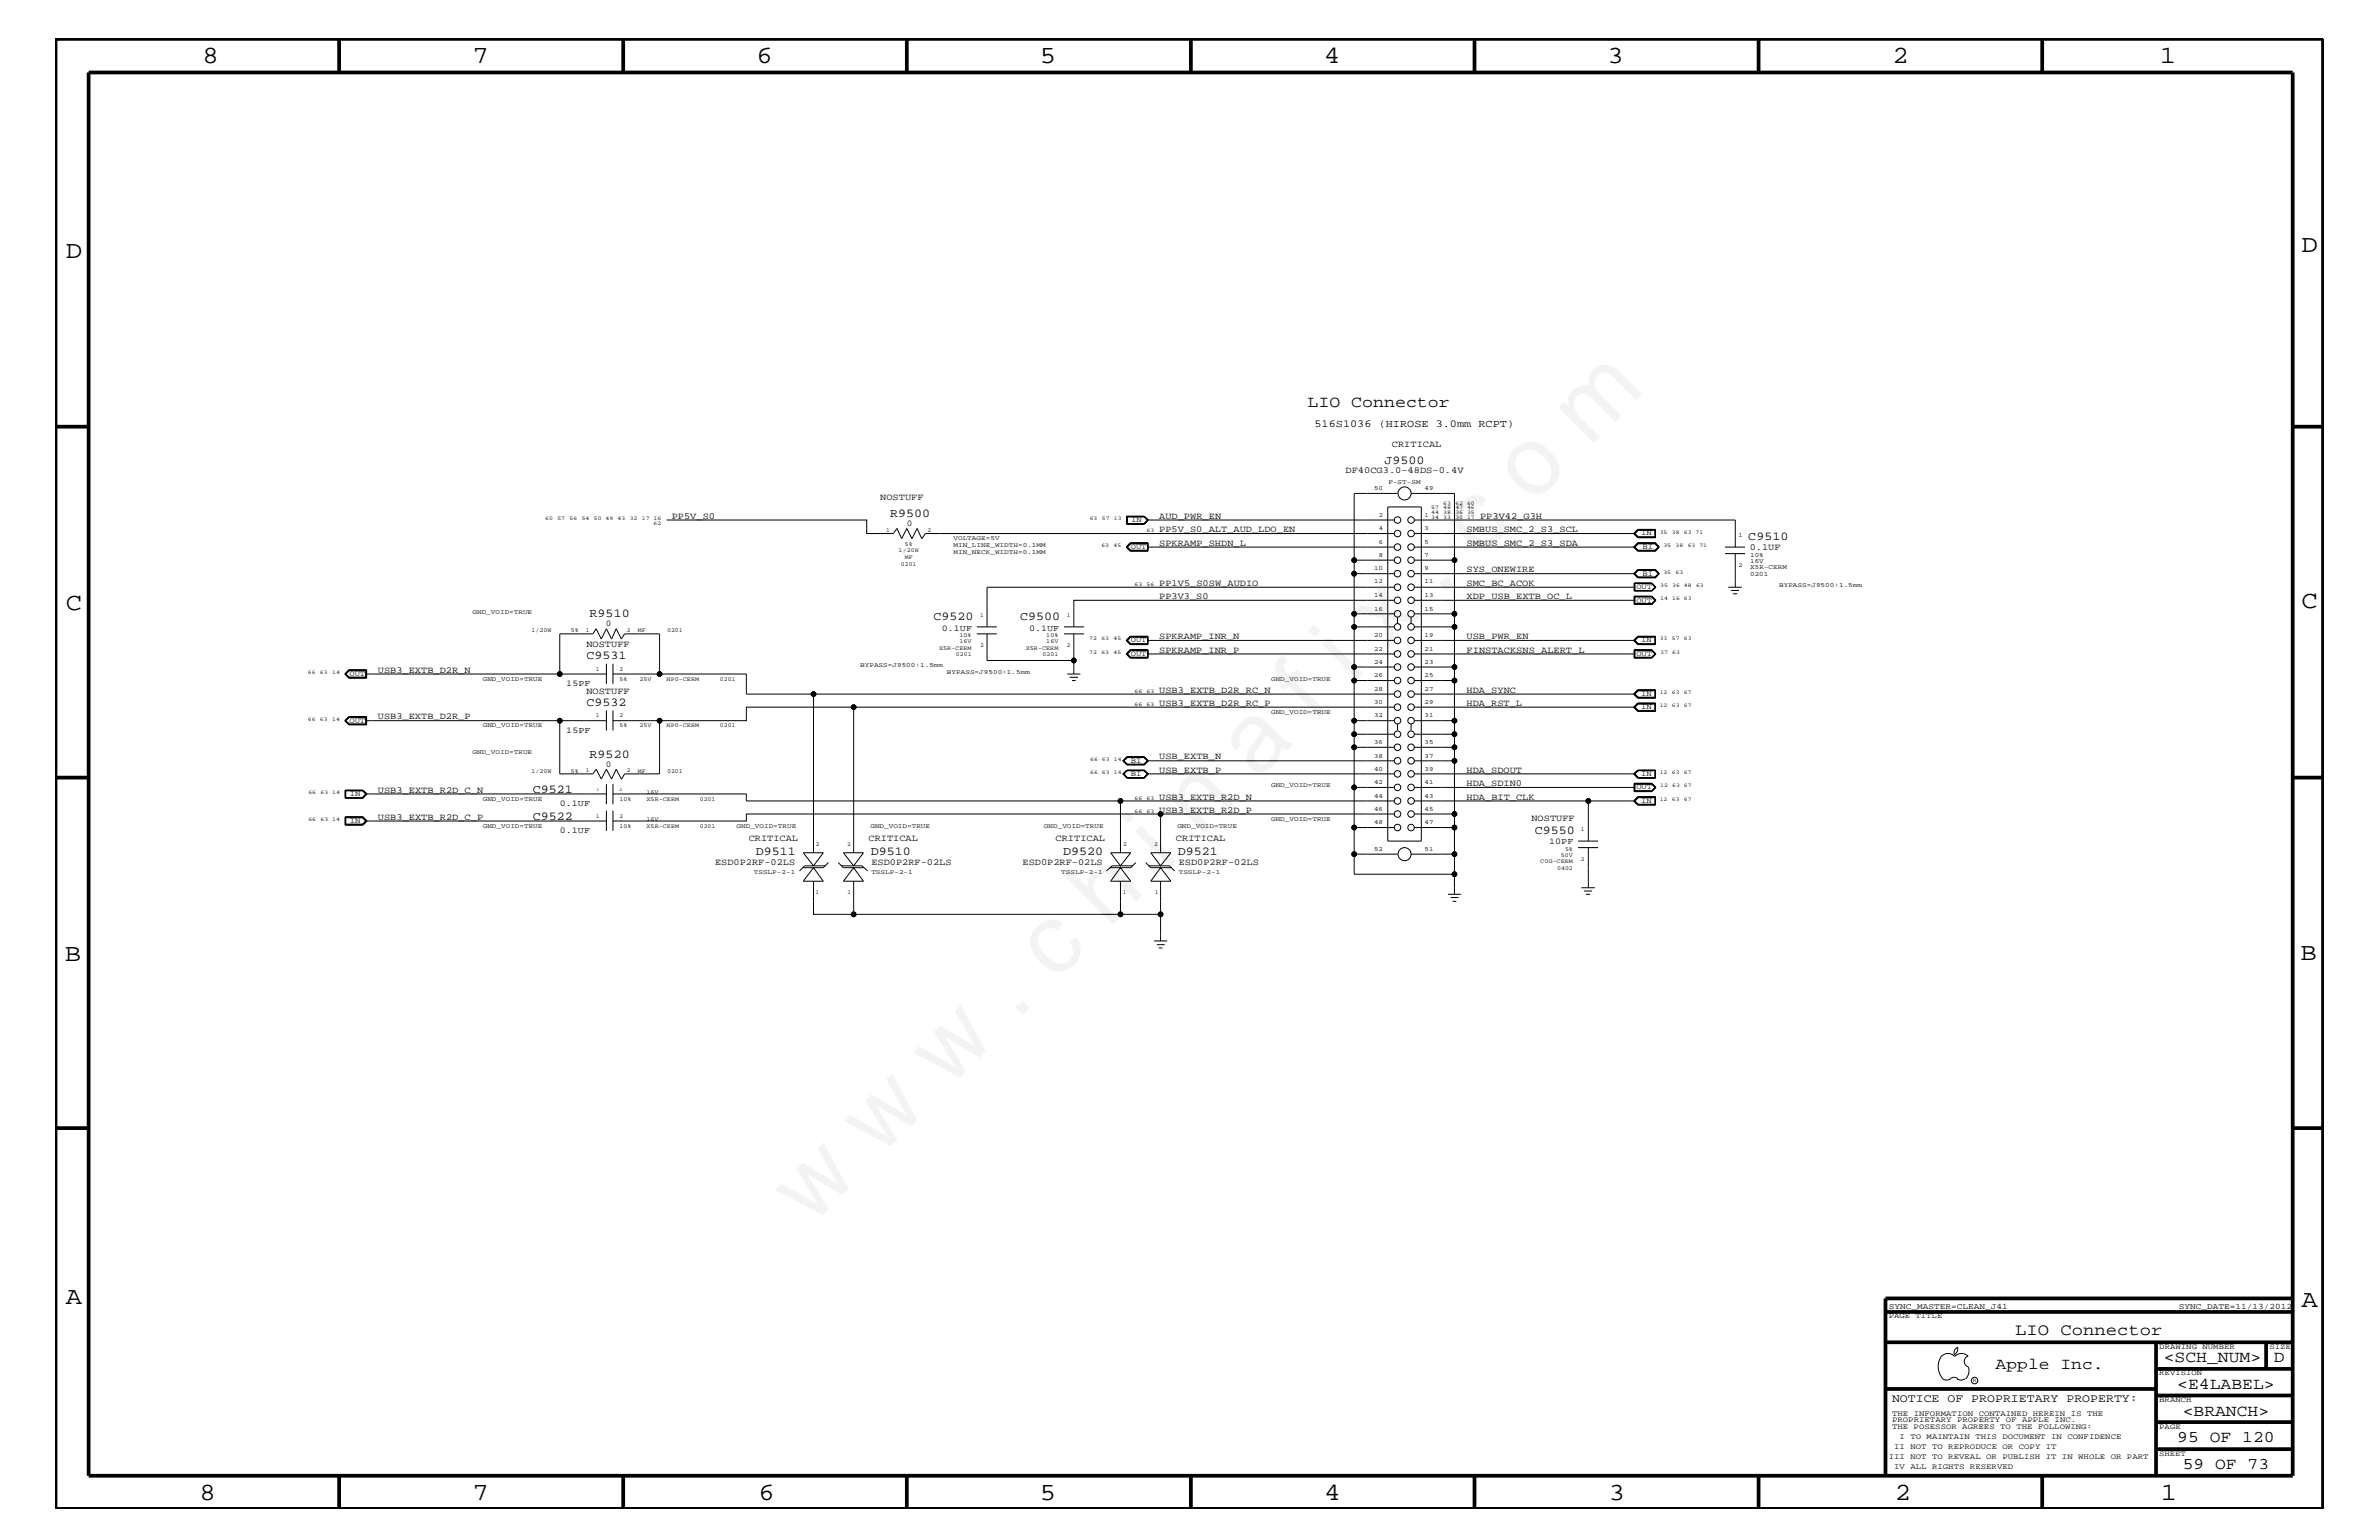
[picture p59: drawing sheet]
<svg xmlns="http://www.w3.org/2000/svg" width="432mm" height="279mm" viewBox="0 0 432 279" stroke-linecap="round" stroke-linejoin="round" font-family="sans-serif">
<defs><g id="words">
<text font-size="17.6" x="147.1" y="222.6" transform="rotate(-45 147.1 222.6)">w w w . c h i n a f i x . c o m</text>
<g font-size="4.5">
<text x="36.7" y="11.5">8</text>
<text x="85.8" y="11.5">7</text>
<text x="137.3" y="11.5">6</text>
<text x="188.7" y="11.5">5</text>
<text x="240.3" y="11.5">4</text>
<text x="291.8" y="11.5">3</text>
<text x="343.5" y="11.5">2</text>
<text x="392" y="11.5">1</text>
<text x="11.9" y="46.8">D</text>
<text x="417.7" y="45.7">D</text>
<text x="11.9" y="110.6">C</text>
<text x="417.7" y="110.3">C</text>
<text x="11.8" y="174.3">B</text>
<text x="417.6" y="174.2">B</text>
<text x="11.9" y="236.7">A</text>
<text x="417.7" y="237.1">A</text>
<text x="36.2" y="272.1">8</text>
<text x="85.8" y="272.1">7</text>
<text x="137.7" y="272.1">6</text>
<text x="188.7" y="272.1">5</text>
<text x="240.4" y="272.1">4</text>
<text x="292" y="272.1">3</text>
<text x="343.9" y="272.1">2</text>
<text x="392.2" y="272.1">1</text>
</g>
<g font-size="3">
<text x="237.3" y="73.8">LIO Connector</text>
<text x="365.8" y="242.3">LIO Connector</text>
<text x="362.2" y="248.4">Apple Inc.</text>
<text x="392.7" y="247.1">&lt;SCH_NUM&gt;</text>
<text x="395.2" y="252">&lt;E4LABEL&gt;</text>
<text x="412.7" y="247.1">D</text>
<text x="396.2" y="256.8">&lt;BRANCH&gt;</text>
<text x="395.2" y="261.6">95 OF 120</text>
<text x="396.2" y="266.6">59 OF 73</text>
</g>
<g font-size="2.2">
<text x="251.3" y="84.1">J9500</text>
<text x="161.5" y="93.8">R9500</text>
<text x="317.3" y="98">C9510</text>
<text x="107" y="112">R9510</text>
<text x="169.4" y="112.6">C9520</text>
<text x="185.2" y="112.6">C9500</text>
<text x="106.4" y="119.6">C9531</text>
<text x="106.4" y="128">C9532</text>
<text x="107" y="137.4">R9520</text>
<text x="96.7" y="143.9">C9521</text>
<text x="96.7" y="148.7">C9522</text>
<text x="137.2" y="155.1">D9511</text>
<text x="158.1" y="155.1">D9510</text>
<text x="193" y="155.1">D9520</text>
<text x="213.8" y="155.1">D9521</text>
<text x="278.6" y="151.3">C9550</text>
</g>
<text font-size="2.1" x="343.4" y="254.4">NOTICE OF PROPRIETARY PROPERTY:</text>
<text font-size="1.9" x="238.6" y="77.4">516S1036 (HIROSE 3.0mm RCPT)</text>
<g font-size="1.7">
<text x="252.6" y="81.1">CRITICAL</text>
<text x="244.2" y="85.9">DF40CG3.0-48DS-0.4V</text>
<text x="121.9" y="94.2">PP5V_S0</text>
<text x="159.8" y="90.7">NOSTUFF</text>
<text x="210.4" y="94.2">AUD_PWR_EN</text>
<text x="268.6" y="94.2">PP3V42_G3H</text>
<text x="210.4" y="99">SPKRAMP_SHDN_L</text>
<text x="210.4" y="96.5">PP5V_S0_ALT_AUD_LDO_EN</text>
<text x="266.2" y="96.5">SMBUS_SMC_2_S3_SCL</text>
<text x="266.2" y="99">SMBUS_SMC_2_S3_SDA</text>
<text x="317.6" y="99.9">0.1UF</text>
<text x="210.4" y="106.3">PP1V5_S0SW_AUDIO</text>
<text x="266.2" y="103.8">SYS_ONEWIRE</text>
<text x="266.2" y="106.3">SMC_BC_ACOK</text>
<text x="210.4" y="108.7">PP3V3_S0</text>
<text x="266.2" y="108.7">XDP_USB_EXTB_OC_L</text>
<text x="106.4" y="117.4">NOSTUFF</text>
<text x="210.4" y="115.9">SPKRAMP_INR_N</text>
<text x="210.4" y="118.4">SPKRAMP_INR_P</text>
<text x="266.2" y="115.9">USB_PWR_EN</text>
<text x="266.2" y="118.4">FINSTACKSNS_ALERT_L</text>
<text x="68.6" y="122">USB3_EXTB_D2R_N</text>
<text x="106.4" y="125.9">NOSTUFF</text>
<text x="210.4" y="125.7">USB3_EXTB_D2R_RC_N</text>
<text x="266.2" y="125.7">HDA_SYNC</text>
<text x="68.6" y="130.5">USB3_EXTB_D2R_P</text>
<text x="210.4" y="128">USB3_EXTB_D2R_RC_P</text>
<text x="266.2" y="128">HDA_RST_L</text>
<text x="210.4" y="137.8">USB_EXTB_N</text>
<text x="68.6" y="143.9">USB3_EXTB_R2D_C_N</text>
<text x="210.4" y="140.2">USB_EXTB_P</text>
<text x="266.2" y="140.2">HDA_SDOUT</text>
<text x="266.2" y="142.6">HDA_SDIN0</text>
<text x="68.6" y="148.7">USB3_EXTB_R2D_C_P</text>
<text x="210.4" y="145.1">USB3_EXTB_R2D_N</text>
<text x="210.4" y="147.5">USB3_EXTB_R2D_P</text>
<text x="266.2" y="145.1">HDA_BIT_CLK</text>
<text x="278" y="149">NOSTUFF</text>
<text x="135.9" y="152.6">CRITICAL</text>
<text x="157.6" y="152.6">CRITICAL</text>
<text x="191.6" y="152.6">CRITICAL</text>
<text x="213.4" y="152.6">CRITICAL</text>
<text x="129.8" y="157">ESD0P2RF-02LS</text>
<text x="158.2" y="157">ESD0P2RF-02LS</text>
<text x="185.6" y="157">ESD0P2RF-02LS</text>
<text x="214" y="157">ESD0P2RF-02LS</text>
</g>
<g font-size="1.6">
<text x="164.6" y="95.4">0</text>
<text x="110" y="113.7">0</text>
<text x="170.9" y="114.4">0.1UF</text>
<text x="186.8" y="114.4">0.1UF</text>
<text x="102.8" y="124.4">15PF</text>
<text x="102.8" y="133">15PF</text>
<text x="110" y="139.1">0</text>
<text x="101.6" y="146.2">0.1UF</text>
<text x="101.6" y="151.1">0.1UF</text>
<text x="281.2" y="153.2">10PF</text>
</g>
<g font-size="1.5">
<text x="342.8" y="237.4">SYNC_MASTER=CLEAN_J41</text>
<text x="395.5" y="237.4">SYNC_DATE=11/13/2012</text>
</g>
<g font-size="1.4">
<text x="205.3" y="94.8">IN</text>
<text x="205.2" y="99.6">OUT</text>
<text x="297.9" y="97.1">IN</text>
<text x="298.1" y="99.6">BI</text>
<text x="297" y="106.9">OUT</text>
<text x="298.1" y="104.4">BI</text>
<text x="297" y="109.3">OUT</text>
<text x="205.2" y="116.5">OUT</text>
<text x="205.2" y="119">OUT</text>
<text x="297" y="119">OUT</text>
<text x="297.9" y="116.5">IN</text>
<text x="63.4" y="122.6">OUT</text>
<text x="63.4" y="131.1">OUT</text>
<text x="297.9" y="126.3">IN</text>
<text x="297.9" y="128.7">IN</text>
<text x="205.2" y="138.4">BI</text>
<text x="205.2" y="140.8">BI</text>
<text x="297" y="143.2">OUT</text>
<text x="297.9" y="140.8">IN</text>
<text x="63.5" y="149.3">IN</text>
<text x="63.5" y="144.5">IN</text>
<text x="297.9" y="145.7">IN</text>
<text x="342.8" y="239.2">PAGE TITLE</text>
<text x="391.9" y="244.7">DRAWING NUMBER</text>
<text x="411.9" y="244.7">SIZE</text>
<text x="391.9" y="249.5">REVISION</text>
<text x="343.4" y="256.8">THE INFORMATION CONTAINED HEREIN IS THE</text>
<text x="391.9" y="254.4">BRANCH</text>
<text x="343.4" y="258">PROPRIETARY PROPERTY OF APPLE INC.</text>
<text x="343.4" y="259.3">THE POSESSOR AGREES TO THE FOLLOWING:</text>
<text x="343.8" y="262.9">II NOT TO REPRODUCE OR COPY IT</text>
<text x="344.8" y="261.1">I TO MAINTAIN THIS DOCUMENT IN CONFIDENCE</text>
<text x="391.9" y="259.3">PAGE</text>
<text x="342.8" y="264.7">III NOT TO REVEAL OR PUBLISH IT IN WHOLE OR PART</text>
<text x="343.8" y="266.6">IV ALL RIGHTS RESERVED</text>
<text x="391.9" y="264.1">SHEET</text>
</g>
<g font-size="1.2">
<text x="249.4" y="88.9">50</text>
<text x="252" y="87.7">F-ST-SM</text>
<text x="258.6" y="88.9">49</text>
<text x="250.3" y="93.8">2</text>
<text x="258.6" y="93.8">1</text>
<text x="173.1" y="100.4">MIN_NECK_WIDTH=0.1MM</text>
<text x="173.1" y="99.3">MIN_LINE_WIDTH=0.1MM</text>
<text x="173.1" y="98">VOLTAGE=5V</text>
<text x="250.3" y="96.2">4</text>
<text x="250.3" y="101">8</text>
<text x="250.3" y="98.7">6</text>
<text x="258.6" y="101">7</text>
<text x="258.6" y="98.7">5</text>
<text x="258.6" y="96.2">3</text>
<text x="315.6" y="97.4">1</text>
<text x="317.7" y="101">10%</text>
<text x="249.4" y="105.9">12</text>
<text x="249.4" y="103.5">10</text>
<text x="258.6" y="105.9">11</text>
<text x="258.6" y="103.5">9</text>
<text x="315.6" y="102.9">2</text>
<text x="317.7" y="103.3">X5R-CERM</text>
<text x="317.7" y="104.6">0201</text>
<text x="317.7" y="102.1">16V</text>
<text x="322.9" y="106.5">BYPASS=J9500:1.5mm</text>
<text x="85.8" y="111.4">GND_VOID=TRUE</text>
<text x="249.4" y="110.8">16</text>
<text x="249.4" y="108.3">14</text>
<text x="258.6" y="110.8">15</text>
<text x="258.6" y="108.3">13</text>
<text x="249.4" y="118.1">22</text>
<text x="249.4" y="115.6">20</text>
<text x="258.6" y="118.1">21</text>
<text x="258.6" y="115.6">19</text>
<text x="87.6" y="123.5">GND_VOID=TRUE</text>
<text x="156.1" y="121">BYPASS=J9500:1.5mm</text>
<text x="171.9" y="122.3">BYPASS=J9500:1.5mm</text>
<text x="230.7" y="123.5">GND_VOID=TRUE</text>
<text x="249.4" y="125.3">28</text>
<text x="249.4" y="122.9">26</text>
<text x="249.4" y="120.4">24</text>
<text x="258.6" y="125.3">27</text>
<text x="258.6" y="122.9">25</text>
<text x="258.6" y="120.4">23</text>
<text x="87.6" y="131.9">GND_VOID=TRUE</text>
<text x="230.7" y="129.6">GND_VOID=TRUE</text>
<text x="249.4" y="130.2">32</text>
<text x="249.4" y="127.7">30</text>
<text x="258.6" y="130.2">31</text>
<text x="258.6" y="127.7">29</text>
<text x="85.8" y="136.8">GND_VOID=TRUE</text>
<text x="249.4" y="137.4">38</text>
<text x="249.4" y="135">36</text>
<text x="258.6" y="137.4">37</text>
<text x="258.6" y="135">35</text>
<text x="230.7" y="142.9">GND_VOID=TRUE</text>
<text x="249.4" y="142.3">42</text>
<text x="249.4" y="139.8">40</text>
<text x="258.6" y="142.3">41</text>
<text x="258.6" y="139.8">39</text>
<text x="87.6" y="145.3">GND_VOID=TRUE</text>
<text x="230.7" y="149">GND_VOID=TRUE</text>
<text x="249.4" y="149.5">48</text>
<text x="249.4" y="147.1">46</text>
<text x="249.4" y="144.7">44</text>
<text x="258.6" y="149.5">47</text>
<text x="258.6" y="147.1">45</text>
<text x="258.6" y="144.7">43</text>
<text x="87.6" y="150.1">GND_VOID=TRUE</text>
<text x="133.7" y="150.1">GND_VOID=TRUE</text>
<text x="158" y="150.1">GND_VOID=TRUE</text>
<text x="189.5" y="150.1">GND_VOID=TRUE</text>
<text x="213.7" y="150.1">GND_VOID=TRUE</text>
<text x="249.4" y="154.4">52</text>
<text x="258.6" y="154.4">51</text>
<text x="136.8" y="158.5">TSSLP-2-1</text>
<text x="158.2" y="158.5">TSSLP-2-1</text>
<text x="192.6" y="158.5">TSSLP-2-1</text>
<text x="214" y="158.5">TSSLP-2-1</text>
</g>
<g font-size="1.1">
<text x="160.9" y="96.5">1</text>
<text x="163.1" y="100.2">1/20W</text>
<text x="164.2" y="99">5%</text>
<text x="164.2" y="101.4">MF</text>
<text x="168.3" y="96.5">2</text>
<text x="163.5" y="102.6">0201</text>
<text x="177.9" y="112">1</text>
<text x="193.6" y="112">1</text>
<text x="96.5" y="114.8">1/20W</text>
<text x="103.6" y="114.8">5%</text>
<text x="106.3" y="114.7">1</text>
<text x="113.8" y="114.7">2</text>
<text x="115.8" y="114.8">MF</text>
<text x="121.1" y="114.8">0201</text>
<text x="170.4" y="117.9">X5R-CERM</text>
<text x="173.5" y="119.1">0201</text>
<text x="174.2" y="116.7">16V</text>
<text x="174.2" y="115.6">10%</text>
<text x="177.9" y="117.4">2</text>
<text x="186.2" y="117.9">X5R-CERM</text>
<text x="189.2" y="119.1">0201</text>
<text x="189.9" y="116.7">16V</text>
<text x="189.9" y="115.6">10%</text>
<text x="193.6" y="117.4">2</text>
<text x="108.1" y="121.7">1</text>
<text x="112.4" y="121.7">2</text>
<text x="112.4" y="123.5">5%</text>
<text x="116.1" y="123.5">25V</text>
<text x="121" y="123.5">NP0-CERM</text>
<text x="130.6" y="123.5">0201</text>
<text x="108.1" y="130.2">1</text>
<text x="112.4" y="130.2">2</text>
<text x="112.4" y="131.9">5%</text>
<text x="116.1" y="131.9">25V</text>
<text x="121" y="131.9">NP0-CERM</text>
<text x="130.6" y="131.9">0201</text>
<text x="96.5" y="140.2">1/20W</text>
<text x="103.6" y="140.2">5%</text>
<text x="106.3" y="140.1">1</text>
<text x="113.8" y="140.1">2</text>
<text x="115.8" y="140.2">MF</text>
<text x="121.1" y="140.2">0201</text>
<text x="108.1" y="148.4">1</text>
<text x="112.4" y="145.3">10%</text>
<text x="112.4" y="148.4">2</text>
<text x="117.3" y="144">16V</text>
<text x="117.3" y="145.3">X5R-CERM</text>
<text x="117.3" y="149">16V</text>
<text x="127" y="145.3">0201</text>
<text x="112.4" y="150.1">10%</text>
<text x="117.3" y="150.1">X5R-CERM</text>
<text x="127" y="150.1">0201</text>
<text x="148.1" y="153.4">2</text>
<text x="153.8" y="153.4">2</text>
<text x="203.9" y="153.4">2</text>
<text x="209.5" y="153.4">2</text>
<text x="283.3" y="155.5">50V</text>
<text x="284.1" y="154.4">5%</text>
<text x="286.9" y="150.7">1</text>
<text x="279.6" y="156.7">C0G-CERM</text>
<text x="282.6" y="157.9">0402</text>
<text x="286.9" y="156.2">2</text>
<text x="148" y="162.2">1</text>
<text x="153.8" y="162.2">1</text>
<text x="203.8" y="162.2">1</text>
<text x="209.6" y="162.2">1</text>
</g>
<g font-size="1">
<text x="99" y="94.3">60</text>
<text x="101.2" y="94.3">57</text>
<text x="103.4" y="94.3">56</text>
<text x="105.6" y="94.3">54</text>
<text x="107.8" y="94.3">50 49</text>
<text x="112.1" y="94.3">43</text>
<text x="114.3" y="94.3">32</text>
<text x="116.5" y="94.3">17 16</text>
<text x="118.6" y="95.3">62</text>
<text x="197.8" y="94.3">63</text>
<text x="200" y="94.3">57</text>
<text x="202.2" y="94.3">13</text>
<text x="259.8" y="94.2">34</text>
<text x="259.8" y="93.2">44</text>
<text x="259.8" y="92.4">57</text>
<text x="262" y="94.2">33</text>
<text x="262" y="93.2">38</text>
<text x="262" y="92.4">48</text>
<text x="262" y="91.6">63</text>
<text x="264.2" y="94.2">30 17</text>
<text x="264.2" y="93.2">36 35</text>
<text x="264.2" y="92.4">47 46</text>
<text x="264.2" y="91.6">62 60</text>
<text x="199.9" y="99.3">63</text>
<text x="202.1" y="99.3">45</text>
<text x="208.1" y="96.5">63</text>
<text x="301.2" y="96.8">35</text>
<text x="301.9" y="99.3">35</text>
<text x="303.4" y="96.8">38</text>
<text x="304.1" y="99.3">38</text>
<text x="305.6" y="96.8">63 71</text>
<text x="306.3" y="99.3">63 71</text>
<text x="205.9" y="106.3">63</text>
<text x="208.1" y="106.3">56</text>
<text x="301.3" y="106.5">35</text>
<text x="301.9" y="104.1">35</text>
<text x="303.5" y="106.5">36 48</text>
<text x="304.1" y="104.1">63</text>
<text x="307.8" y="106.5">63</text>
<text x="301.3" y="108.9">14</text>
<text x="303.5" y="108.9">16 63</text>
<text x="197.7" y="116.2">72</text>
<text x="197.7" y="118.6">72</text>
<text x="199.9" y="116.2">63</text>
<text x="199.9" y="118.6">63</text>
<text x="202.1" y="116.2">45</text>
<text x="202.1" y="118.6">45</text>
<text x="301.2" y="116.2">33</text>
<text x="301.3" y="118.6">37</text>
<text x="303.4" y="116.2">57</text>
<text x="303.5" y="118.6">63</text>
<text x="305.6" y="116.2">63</text>
<text x="55.9" y="122.3">66</text>
<text x="58.1" y="122.3">63</text>
<text x="60.3" y="122.3">14</text>
<text x="205.9" y="125.7">66</text>
<text x="208.1" y="125.7">63</text>
<text x="301.2" y="125.9">12</text>
<text x="303.4" y="125.9">63</text>
<text x="305.6" y="125.9">67</text>
<text x="55.9" y="130.8">66</text>
<text x="58.1" y="130.8">63</text>
<text x="60.3" y="130.8">14</text>
<text x="205.9" y="128">66</text>
<text x="208.1" y="128">63</text>
<text x="301.2" y="128.3">12</text>
<text x="303.4" y="128.3">63</text>
<text x="305.6" y="128.3">67</text>
<text x="197.9" y="140.4">66 63</text>
<text x="197.9" y="138">66 63</text>
<text x="202.2" y="140.4">14</text>
<text x="202.2" y="138">14</text>
<text x="301.2" y="140.4">12</text>
<text x="301.3" y="142.9">12</text>
<text x="303.4" y="140.4">63</text>
<text x="303.5" y="142.9">63 67</text>
<text x="305.6" y="140.4">67</text>
<text x="56" y="149">66</text>
<text x="56" y="144">66</text>
<text x="58.2" y="149">63 14</text>
<text x="58.2" y="144">63 14</text>
<text x="205.9" y="145.1">66</text>
<text x="205.9" y="147.5">66</text>
<text x="208.1" y="145.1">63</text>
<text x="208.1" y="147.5">63</text>
<text x="301.2" y="145.3">12</text>
<text x="303.4" y="145.3">63</text>
<text x="305.6" y="145.3">67</text>
<text x="358.1" y="250.7">R</text>
</g>
<g font-size=".8">
<text x="108.3" y="143.5">1</text>
<text x="112.4" y="143.5">2</text>
</g>
</g></defs>
<g fill="none" stroke="#000" stroke-width=".18">
<path d="M121 94.3h36.3v2.5h2.5M170.7 96.8h77.5M209.5 99.3h38.7M209.5 94.3h38.7M251.9 92v60.6M258 92v60.6M261.6 99.3h33.9M261.6 94.3h53.4v5M261.6 96.8h33.9M313.1 99.3h3.6M179.2 106.5h69M209.5 118.6h38.7"/>
<path d="M209.5 116.2h38.7M248.2 108.9h-53.3v1.3M261.6 106.5h33.9M261.6 104.1h33.9M261.6 118.6h33.9M261.6 116.2h33.9M261.6 108.9h33.9M313.1 100.4h3.6M313.7 106.5h2.4M314.2 107.1h1.4M314.5 107.7h.8M315 100.4v6.1"/>
<path d="M62.7 130.8l.6-.7h3.2v1.3h-3.2zM62.7 122.3l.6 .6h3.2M62.7 130.8l.7-.6h3v1.1h-3zM63.3 121.5h3.2v1.5h-3.2l-.7-.7zM63.3 130h3.2v1.5h-3.2l-.7-.7zM63.3 121.5l-.6 .8M63.4 122.9l-.7-.6 .7-.6h3v1.2M66.4 130.8h35.2v9.6h6l.6-.8 .9 1.7 1-1.7 .9 1.7 .8-1.7 1 1.7M66.4 122.3h43.7M66.5 121.5v1.5h-3.2l-.6-.7M66.5 121.6h-3.2l-.6 .7M101.6 122.3v-7.3h6l.6-.9 .9 1.8 1-1.8 .9 1.8 .8-1.8 1 1.8 .6-.9h6.3v7.3h-8.4"/>
<path d="M101.6 130.8h8.5M110.1 120.4v3.7M110.1 128.9v3.6M111.3 130.8h24.2v-2.5h19.4v23M111.3 120.4v3.7M111.3 128.9v3.6M119.7 122.3h15.8M119.7 130.8v9.6h-6.3l-.6 1M147.7 125.9h100.5M154.9 128.3h93.3M209.5 138h38.7M261.6 125.9h33.9"/>
<path d="M261.6 128.3h33.9M62.7 148.2h3.2l.7 .8-.7 .7h-3.2zM62.7 148.3h3.1l.7 .7-.7 .5h-3.1zM62.7 148.4h3.1l.6 .6M65.8 143.5h-3.1v1.2h3.1M65.8 143.5l.7 .5-.7 .7M65.8 143.5l.6 .5M65.9 143.4h-3.2v1.4h3.2M65.9 148.2l.6 .8-.6 .6h-3.2M65.9 143.4l.7 .6-.7 .8M65.9 143.4l.6 .6-.6 .8M66.4 149l-.6 .5"/>
<path d="M66.4 149h43.7M66.4 144l-.6 .7M66.4 144h43.7M110.1 142.3v3.6M110.1 147.1v3.6M111.3 144h24.2M111.3 142.3v3.6M111.3 147.1v3.6M135.5 145.3h67.9M209.5 140.4h38.7M248.2 147.7h-112.7v1.3h-24.2M248.2 145.3h-44.8v6"/>
<path d="M261.6 140.4h33.9M261.6 142.9h33.9M154.9 163.5v2.4h48.5M352.3 246.1a1.72 1.72 0 0 1 2.5 0 1.69 1.69 0 0 1 2.4 0M352.4 246a3.2 3.2 0 0 0 .4 4.3l.8 .1 .4-.2M354 250.2l.7-.3 .7 .3M355.2 250.2l.7 .2 .7-.2M355.3 244.4v.3a1.18 1.18 0 0 1-.6 1.1M355.4 244.4a.99 .99 0 0 0-.6 1.4M357.2 246a1.04 1.04 0 0 0-.7 1 1.04 1.04 0 0 0 .7 1M357.3 248l.1 .7a2.11 2.11 0 0 1-.6 1.5"/>
<circle cx="101.6" cy="122.3" r=".42"/>
<circle cx="101.6" cy="130.8" r=".42"/>
<circle cx="119.7" cy="122.3" r=".42"/>
<circle cx="119.7" cy="130.8" r=".42"/>
<circle cx="358.4" cy="250.5" r=".59"/>
</g>
<g fill="none" stroke="#000" stroke-width=".68" stroke-linecap="butt">
<path d="M10.1 7.1h411.5v266.7h-411.5zM16.1 13.2h400v254.5h-400zM61.6 7.1v6.1M113.1 7.1v6.1M164.6 7.1v6.1M216.2 7.1v6.1M267.6 7.1v6.1M319.2 7.1v6.1M370.7 7.1v6.1M10.1 77.4h6M416.1 77.4h5.5M10.1 141.1h6"/>
<path d="M416.1 141.1h5.5M10.1 204.7h6M416.1 204.7h5.5M342.2 238h73.9M416.1 235.6h-73.9v32.1M342.2 243.5h73.9M342.2 252h49.1M391.3 248.4h24.8M391.3 243.5v24.2M391.3 258h24.8M391.3 253.2h24.8M411.3 243.5v4.9"/>
<path d="M61.6 267.7v6.1M113.1 267.7v6.1M164.6 267.7v6.1M216.2 268v5.8M267.6 267.7v6.1M319.2 267.7v6.1M370.7 267.7v6.1M391.3 262.9h24.8"/>
</g>
<g fill="#000">
<circle cx="101.6" cy="122.3" r=".42"/>
<circle cx="101.6" cy="130.8" r=".42"/>
<circle cx="119.7" cy="122.3" r=".42"/>
<circle cx="119.7" cy="130.8" r=".42"/>
</g>
<use href="#words"/>
</svg>
